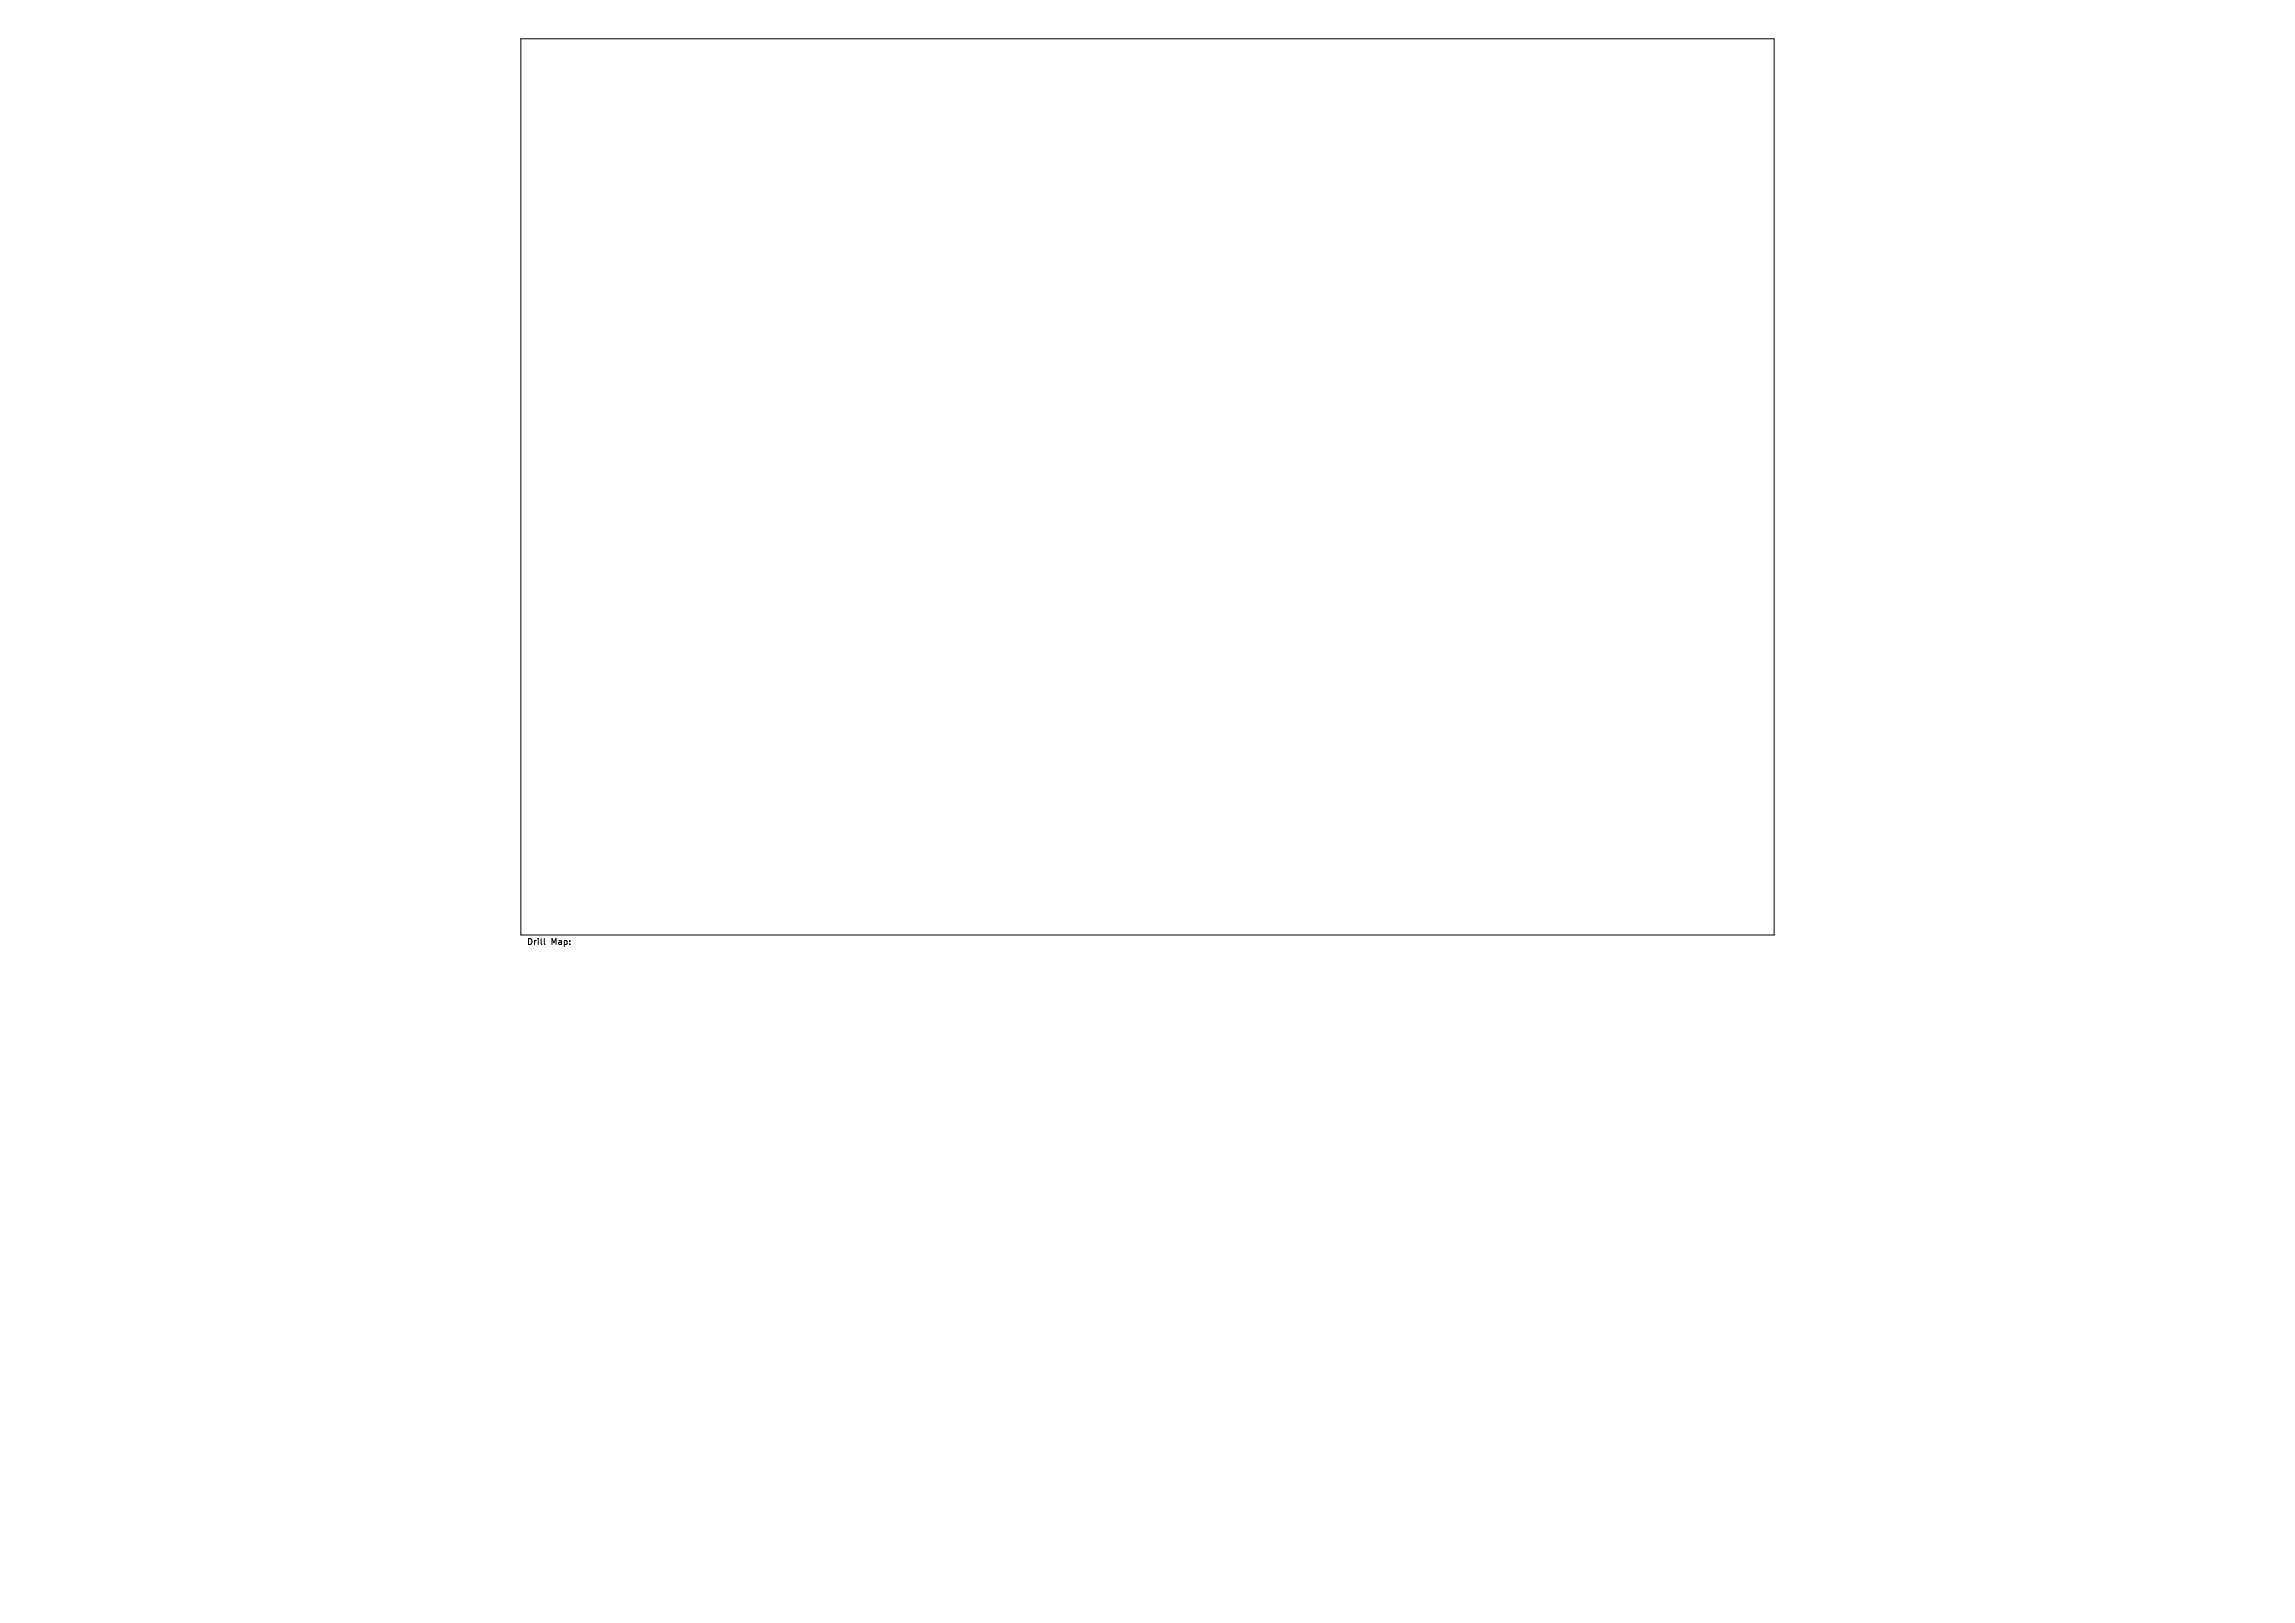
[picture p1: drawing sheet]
<svg xmlns="http://www.w3.org/2000/svg" width="297mm" height="210mm" viewBox="0 0 297 210" stroke-linecap="round" stroke-linejoin="round" font-family="sans-serif">
<defs><g id="words">
<g font-size="1.1">
<text x="68.2" y="122.4">Drill</text>
<text x="71.3" y="122.4">Map:</text>
</g>
</g></defs>
<path d="M67.4 5h162.2v116h-162.2zM70.4 121.4v.7l.1 .1" fill="none" stroke="#000" stroke-width=".13"/>
<use href="#words"/>
</svg>
